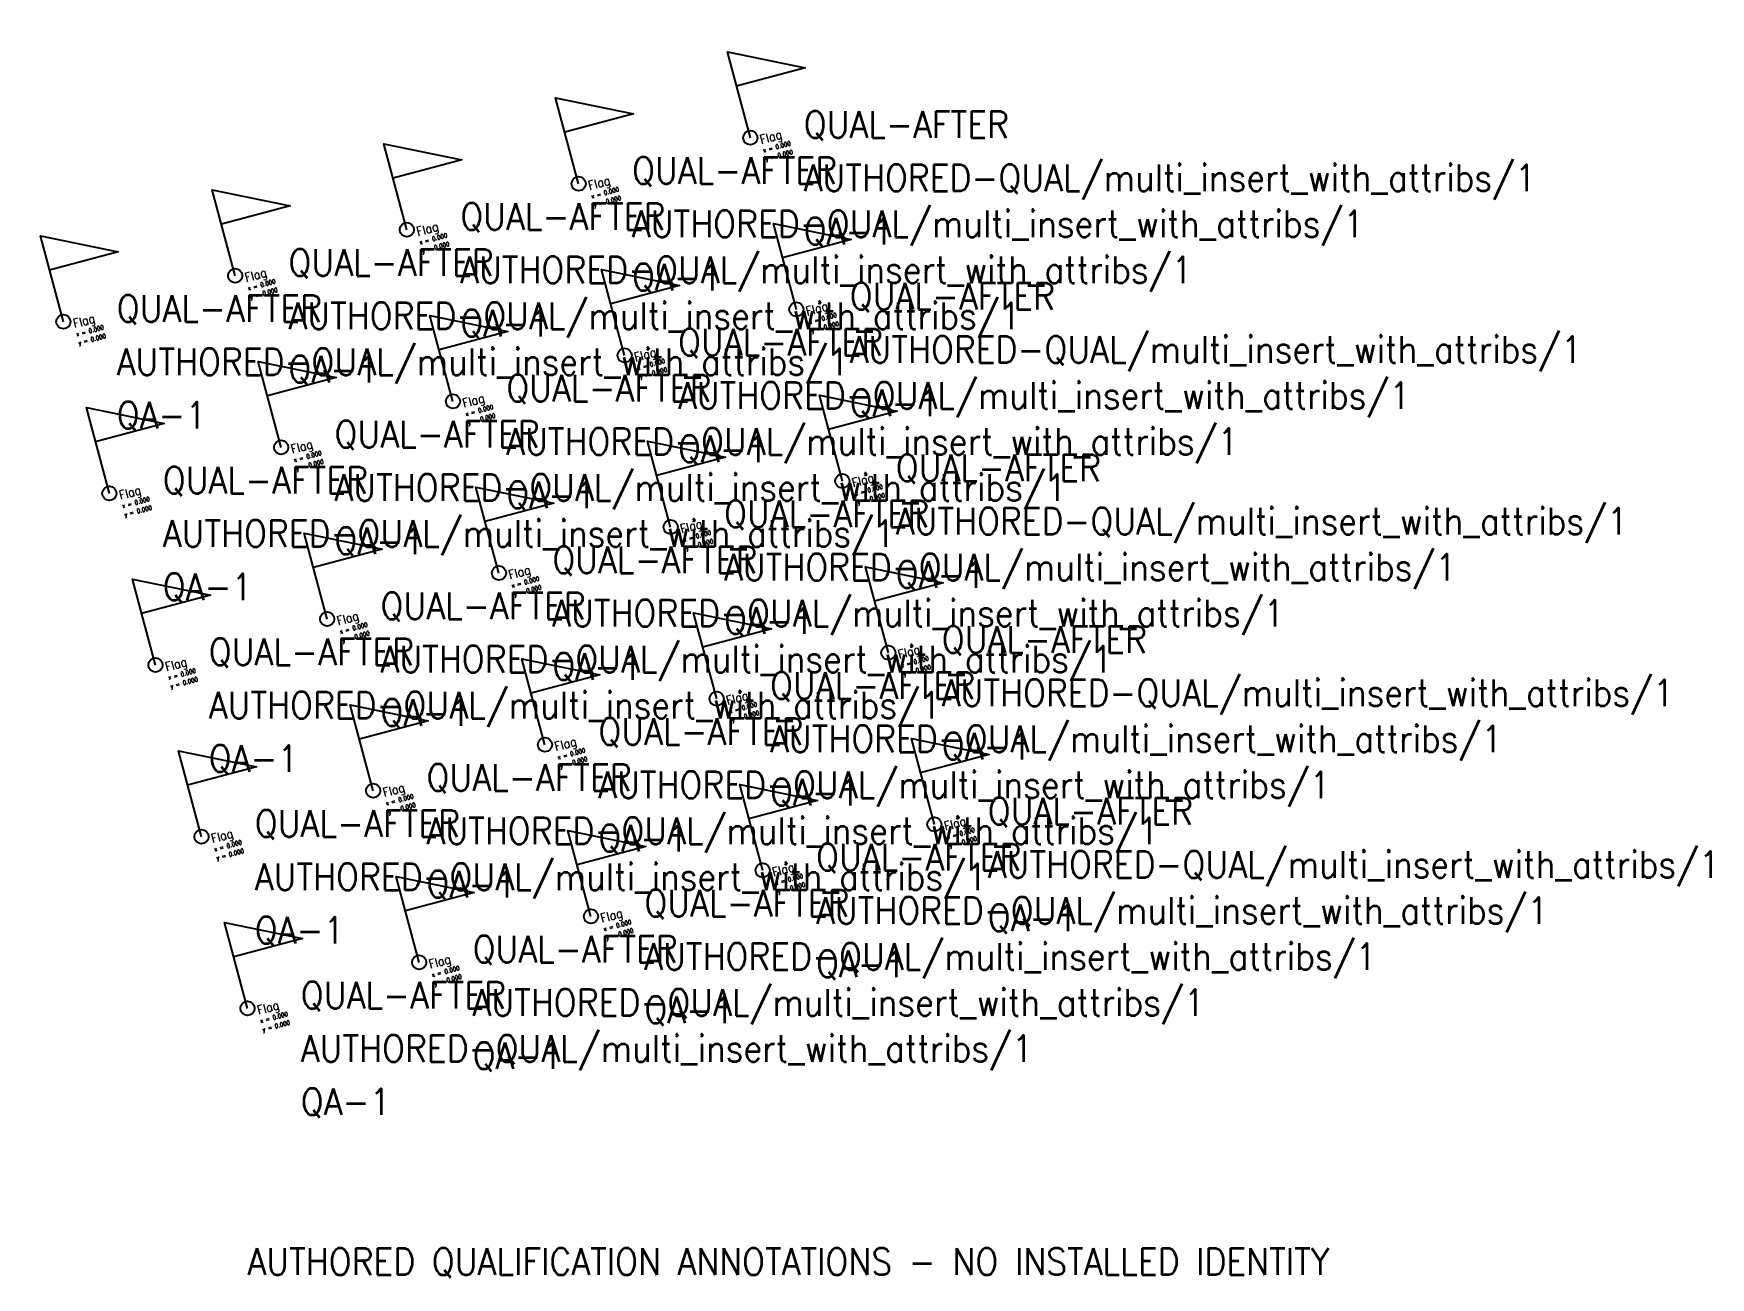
# Model space of a CAD drawing. Header units: metres. Extents: x -12 to 82.3, y -15.1 to 54.9.
import ezdxf

# ---------------------------------------------------------------- set-up
doc = ezdxf.new("R2010")
doc.units = ezdxf.units.M
doc.layers.add('FLAGS', color=7, linetype='Continuous')
doc.layers.add('ICT_QUAL_TEST_ONLY', color=7, linetype='Continuous')
doc.styles.add('textstyle3', font='Standard')

# ---------------------------------------------------------------- blocks, each defined once
blk = doc.blocks.new('FLAG')
blk.add_lwpolyline([(0, 0), (0, 5), (4, 3), (0, 3)])
at = {"color": 1}
blk.add_circle((0, 0), 0.4, dxfattribs=at)
at = {"color": 3, "style": 'textstyle3'}
blk.add_attdef('NAME', (0.5, -0.5), '', height=0.5, dxfattribs=at)
at = {"color": 4, "style": 'textstyle3'}
for tag, p in [('XPOS', (0.5, -1)), ('YPOS', (0.5, -1.5))]:
    blk.add_attdef(tag, p, '', height=0.25, dxfattribs=at)

msp = doc.modelspace()

# ---------------------------------------------------------------- block references
at = {"layer": 'FLAGS'}
ref = msp.add_blockref('FLAG', (0, 0), dxfattribs=dict(at, rotation=15, row_count=5, column_count=5, row_spacing=10, column_spacing=10))
ref.add_attrib('NAME', 'Flag', (0.612, -0.354), dxfattribs={"layer": '0', "color": 3, "height": 0.5, "rotation": 15, "style": 'textstyle3'})
ref.add_attrib('XPOS', 'x = 0.000', (0.742, -0.837), dxfattribs={"layer": '0', "color": 4, "height": 0.25, "rotation": 15, "style": 'textstyle3'})
ref.add_attrib('YPOS', 'y = 0.000', (0.871, -1.319), dxfattribs={"layer": '0', "color": 4, "height": 0.25, "rotation": 15, "style": 'textstyle3'})
ref.add_attrib('MANUFACTURER', 'QUAL-AFTER', (3, 0), dxfattribs={"layer": '0', "height": 1.5, "style": 'textstyle3'})
ref.add_attrib('ICT_ID', 'AUTHORED-QUAL/multi_insert_with_attribs/1', (3, -3), dxfattribs={"layer": 'ICT_QUAL_TEST_ONLY', "height": 1.5, "style": 'textstyle3'})
ref.add_attrib('TAG', 'QA-1', (3, -6), dxfattribs={"layer": 'ICT_QUAL_TEST_ONLY', "height": 1.5, "style": 'textstyle3'})

# ---------------------------------------------------------------- texts
at = {"layer": 'ICT_QUAL_TEST_ONLY', "style": 'textstyle3'}
msp.add_text('AUTHORED QUALIFICATION ANNOTATIONS - NO INSTALLED IDENTITY', height=1.5, dxfattribs=at).set_placement((0, -15))

doc.saveas('drawing.dxf')
